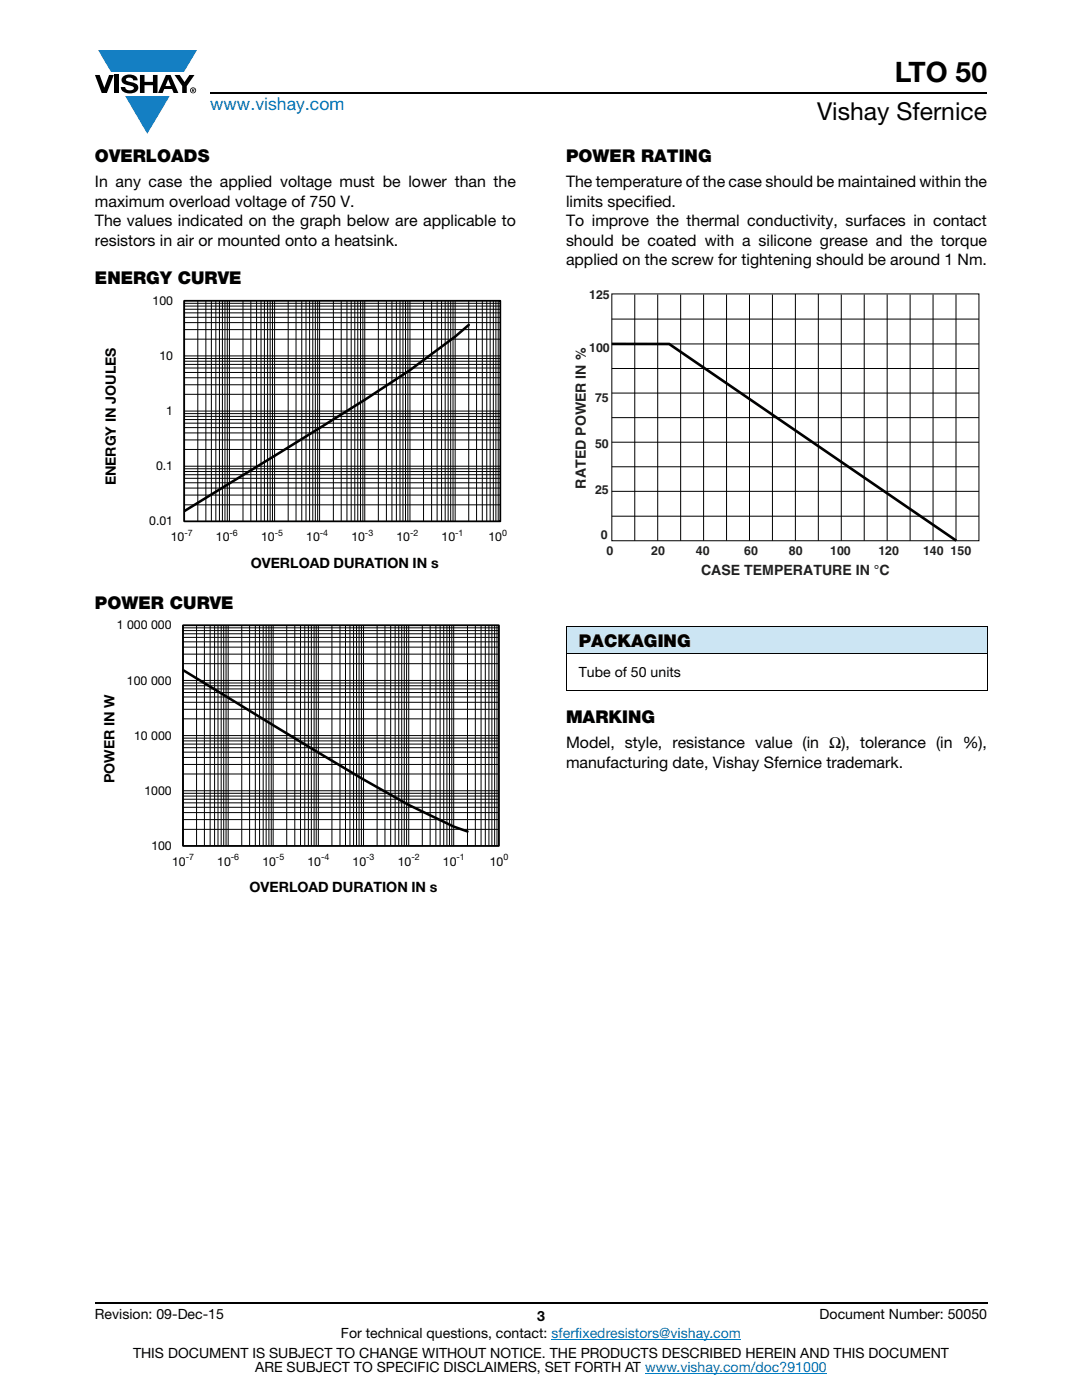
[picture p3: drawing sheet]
<svg xmlns="http://www.w3.org/2000/svg" width="216mm" height="279mm" viewBox="0 0 216 279" stroke-linecap="round" stroke-linejoin="round" font-family="sans-serif">
<defs><g id="words">
<text font-size="5.6" x="178.6" y="16.4">LTO 50</text>
<text font-size="4.9" x="163" y="24">Vishay Sfernice</text>
<text font-size="3.5" fill="#007ec4" x="42" y="21.9">www.vishay.com</text>
<g font-size="3.5">
<text x="18.9" y="32.3">OVERLOADS</text>
<text x="112.9" y="32.3">POWER RATING</text>
<text x="18.9" y="56.7">ENERGY CURVE</text>
<text x="18.9" y="121.5">POWER CURVE</text>
<text x="115.5" y="129.1">PACKAGING</text>
<text x="112.9" y="144.3">MARKING</text>
</g>
<g font-size="3.2">
<text x="18.9" y="37.4">In any case the applied voltage must be lower than the</text>
<text x="18.9" y="41.3">maximum overload voltage of 750 V.</text>
<text x="112.9" y="37.4">The temperature of the case should be maintained within the</text>
<text x="112.9" y="41.3">limits specified.</text>
<text x="18.9" y="45.2">The values indicated on the graph below are applicable to</text>
<text x="112.9" y="45.2">To improve the thermal conductivity, surfaces in contact</text>
<text x="18.9" y="49">resistors in air or mounted onto a heatsink.</text>
<text x="112.9" y="49">should be coated with a silicone grease and the torque</text>
<text x="112.9" y="52.9">applied on the screw for tightening should be around 1 Nm.</text>
<text x="112.9" y="149.4">Model, style, resistance value (in Ω), tolerance (in %),</text>
<text x="112.9" y="153.2">manufacturing date, Vishay Sfernice trademark.</text>
</g>
<g font-size="2.8">
<text x="23.1" y="96.9" transform="rotate(-90 23.1 96.9)">ENERGY IN JOULES</text>
<text x="50.1" y="113.3">OVERLOAD DURATION IN s</text>
<text x="115.5" y="135">Tube of 50 units</text>
<text x="22.8" y="156.3" transform="rotate(-90 22.8 156.3)">POWER IN W</text>
<text x="49.8" y="178.1">OVERLOAD DURATION IN s</text>
<text x="18.9" y="263.3">Revision: 09-Dec-15</text>
<text x="107.2" y="263.6">3</text>
<text x="163.6" y="263.3">Document Number: 50050</text>
<text x="68" y="267.1">For technical questions, contact: sferfixedresistors@vishay.com</text>
<text x="26.5" y="271">THIS DOCUMENT IS SUBJECT TO CHANGE WITHOUT NOTICE. THE PRODUCTS DESCRIBED HEREIN AND THIS DOCUMENT</text>
<text x="50.9" y="273.8">ARE SUBJECT TO SPECIFIC DISCLAIMERS, SET FORTH AT www.vishay.com/doc?91000</text>
</g>
<g font-size="2.8" fill="#231f20">
<text x="116.9" y="97.5" transform="rotate(-90 116.9 97.5)">RATED POWER IN %</text>
<text x="139.9" y="114.8">CASE TEMPERATURE IN °C</text>
</g>
<g font-size="2.5" fill="#231f20">
<text x="117.6" y="59.7">125</text>
<text x="117.6" y="70.2">100</text>
<text x="118.7" y="80.3">75</text>
<text x="118.7" y="89.4">50</text>
<text x="118.7" y="98.5">25</text>
<text x="119.9" y="107.6">0</text>
<text x="121" y="110.8">0</text>
<text x="130" y="110.8">20</text>
<text x="138.9" y="110.8">40</text>
<text x="148.5" y="110.8">60</text>
<text x="157.4" y="110.8">80</text>
<text x="165.7" y="110.8">100</text>
<text x="175.3" y="110.8">120</text>
<text x="184.2" y="110.8">140 150</text>
</g>
<g font-size="2.5">
<text x="30.5" y="60.8">100</text>
<text x="31.8" y="71.8">10</text>
<text x="33.2" y="82.9">1</text>
<text x="31.1" y="93.9">0.1</text>
<text x="29.8" y="104.9">0.01</text>
<text x="34.1" y="108">10</text>
<text x="43.1" y="108">10</text>
<text x="52.1" y="108">10</text>
<text x="61.1" y="108">10</text>
<text x="70.1" y="108">10</text>
<text x="79.1" y="108">10</text>
<text x="88.1" y="108">10</text>
<text x="97.5" y="108">10</text>
<text x="23.3" y="125.6">1 000 000</text>
<text x="25.3" y="136.6">100 000</text>
<text x="26.7" y="147.6">10 000</text>
<text x="28.8" y="158.6">1000</text>
<text x="30.2" y="169.6">100</text>
<text x="34.3" y="172.8">10</text>
<text x="43.3" y="172.8">10</text>
<text x="52.4" y="172.8">10</text>
<text x="61.4" y="172.8">10</text>
<text x="70.4" y="172.8">10</text>
<text x="79.4" y="172.8">10</text>
<text x="88.4" y="172.8">10</text>
<text x="97.7" y="172.8">10</text>
</g>
<g font-size="1.8">
<text x="36.8" y="106.9">-7</text>
<text x="45.8" y="106.9">-6</text>
<text x="54.8" y="106.9">-5</text>
<text x="63.8" y="106.9">-4</text>
<text x="72.8" y="106.9">-3</text>
<text x="81.8" y="106.9">-2</text>
<text x="90.8" y="106.9">-1</text>
<text x="100.2" y="106.9">0</text>
<text x="37.1" y="171.7">-7</text>
<text x="46.1" y="171.7">-6</text>
<text x="55.1" y="171.7">-5</text>
<text x="64.1" y="171.7">-4</text>
<text x="73.1" y="171.7">-3</text>
<text x="82.1" y="171.7">-2</text>
<text x="91.1" y="171.7">-1</text>
<text x="100.4" y="171.7">0</text>
</g>
</g></defs>
<g fill="#147fc3">
<path d="M19.6 10h19.7l-2.6 4.3h-1.1h-13.5z"/>
<path d="M25 19.2h8.9l-4.5 7.5z"/>
</g>
<g fill="#000">
<path d="M18.9 15h1l.9 2.5 1-2.5h.9l-1.4 3.6h-1zM22.9 15h.9v3.6h-.9zM24.6 15.3a2.1 2.1 0 0 1 2.8 .3l.1 .4h-.9a.79 .79 0 0 0-.7-.5 .79 .79 0 0 0-.8 .4l.3 .3 1 .2a1.08 1.08 0 0 1 1.2 1 1.08 1.08 0 0 1-1.1 1.2 1.73 1.73 0 0 1-2.4-1.2h.9a.96 .96 0 0 0 .8 .6 .96 .96 0 0 0 .9-.4 1.31 1.31 0 0 0-1.2-.6 1.03 1.03 0 0 1-1.1-.6 1.03 1.03 0 0 1 .2-1.1zM27.9 15h.9v1.3h1.7v-1.3h.9v3.6h-.9v-1.6h-1.7v1.6h-.9zM34.8 15h1.1l.9 1.4 1-1.4h1l-1.5 2.2v1.4h-.9v-1.4z"/>
<path d="M33.6 15.9l.5 1.3h-1.1zM33.1 15l-1.6 3.6h1l.3-.8h1.5l.3 .8h1l-1.6-3.6z"/>
<path d="M38.4 17.8h.2v.2h-.2zM38.3 17.7v.7h.1v-.3l.4 .3-.2-.3 .2-.2-.1-.2z"/>
<path d="M38.1 18a.46 .46 0 0 1 .9 0 .46 .46 0 0 1-.9 0zM37.9 18a.6 .6 0 0 0 1.2 0 .6 .6 0 0 0-1.2 0z"/>
</g>
<path d="M42 18.6h155M18.9 260h178.1" fill="none" stroke="#000" stroke-width=".36"/>
<path d="M110 267.3h37.9M128.7 274h36.3" fill="none" stroke="#007ec4" stroke-width=".2"/>
<path d="M20.7 58.8h80.5v55.1h-80.5z" fill="#fff"/>
<g fill="none" stroke="#000" stroke-width=".2">
<path d="M36.8 78.7h63M36.8 76.8h63M36.8 75.4h63M36.8 74.3h63M36.8 73.4h63M36.8 72.7h63M36.8 72.1h63M36.8 71.5h63M36.8 71h63M36.8 67.7h63M36.8 65.8h63M36.8 64.4h63"/>
<path d="M36.8 63.3h63M36.8 62.4h63M36.8 61.7h63M36.8 61.1h63M36.8 60.5h63M36.8 60h63v44.1h-63zM39.5 60v44.1M41.1 60v44.1M42.2 60v44.1M43.1 60v44.1M43.8 60v44.1M44.4 60v44.1"/>
<path d="M44.9 60v44.1M45.4 60v44.1M45.8 60v44.1M48.5 60v44.1M50.1 60v44.1M51.2 60v44.1M52.1 60v44.1M52.8 60v44.1M53.4 60v44.1M53.9 60v44.1M54.4 60v44.1M54.8 60v44.1"/>
<path d="M57.5 60v44.1M59.1 60v44.1M60.2 60v44.1M61.1 60v44.1M61.8 60v44.1M62.4 60v44.1M62.9 60v44.1M63.4 60v44.1M63.8 60v44.1M66.5 60v44.1M68.1 60v44.1M69.2 60v44.1"/>
<path d="M70.1 60v44.1M70.8 60v44.1M71.4 60v44.1M71.9 60v44.1M72.4 60v44.1M72.8 60v44.1M75.5 60v44.1M77.1 60v44.1M78.2 60v44.1M79.1 60v44.1M79.8 60v44.1M80.4 60v44.1"/>
<path d="M80.9 60v44.1M81.4 60v44.1M81.8 60v44.1M84.5 60v44.1M86.1 60v44.1M87.2 60v44.1M88.1 60v44.1M88.8 60v44.1M89.4 60v44.1M89.9 60v44.1M90.4 60v44.1M90.8 60v44.1"/>
<path d="M93.5 60v44.1M95.1 60v44.1M96.2 60v44.1M97.1 60v44.1M97.8 60v44.1M98.4 60v44.1M98.9 60v44.1M99.4 60v44.1M36.8 98.8h63M36.8 97.4h63M36.8 96.3h63M36.8 95.5h63"/>
<path d="M36.8 94.7h63M36.8 94.1h63M36.8 93.6h63M36.8 93h63M36.8 89.7h63M36.8 87.8h63M36.8 86.4h63M36.8 85.3h63M36.8 84.5h63M36.8 83.7h63M36.8 83.1h63M36.8 82.5h63"/>
<path d="M36.8 82h63M36.8 100.7h63"/>
</g>
<path d="M36.8 60h63v44.1h-63z" fill="none" stroke="#000" stroke-width=".34"/>
<path d="M93.5 64.9l-2.7 2.3-9 6.7a1405.9 1405.9 0 0 1-45 28.1" fill="none" stroke="#000" stroke-width=".51"/>
<path d="M20.5 123.6h80.9v55.1h-80.9z" fill="#fff"/>
<g fill="none" stroke="#000" stroke-width=".2">
<path d="M36.5 139.1h63.1M36.5 138.2h63.1M36.5 137.5h63.1M36.5 136.9h63.1M36.5 136.3h63.1M36.5 135.8h63.1M36.5 132.5h63.1M36.5 130.5h63.1M36.5 129.2h63.1M36.5 128.1h63.1M36.5 127.2h63.1M36.5 126.5h63.1"/>
<path d="M36.5 125.8h63.1M36.5 125.3h63.1M36.5 124.8h63.1l-.1 44h-63zM39.2 124.8v44M40.8 124.8v44M41.9 124.8v44M42.8 124.8v44M43.5 124.8v44M44.1 124.8v44M44.6 124.8v44M45.1 124.8v44M45.5 124.8v44"/>
<path d="M48.2 124.8v44M49.8 124.8v44M50.9 124.8v44M51.8 124.8v44M52.5 124.8v44M53.1 124.8v44M53.7 124.8v44M54.1 124.8v44M54.5 124.8v44M57.2 124.8v44M58.8 124.8v44M60 124.8v44"/>
<path d="M60.8 124.8v44M61.5 124.8v44M62.1 124.8v44M62.7 124.8v44M63.1 124.8v44M63.5 124.8v44M66.2 124.8v44M67.8 124.8v44M68.9 124.8v44M69.8 124.8v44M70.5 124.8v44M71.1 124.8v44"/>
<path d="M71.6 124.8v44M72.1 124.8v44M72.5 124.8v44M75.2 124.8v44M76.8 124.8v44M78 124.8v44M78.8 124.8v44M79.6 124.8v44M80.2 124.8v44M80.7 124.8v44M81.1 124.8v44M81.6 124.8v44"/>
<path d="M84.3 124.8v44M85.8 124.8v44M87 124.8v44M87.8 124.8v44M88.5 124.8v44M89.2 124.8v44M89.7 124.8v44M90.1 124.8v44M90.5 124.8v44M93.3 124.8v44M94.8 124.8v44M96 124.8v44"/>
<path d="M96.8 124.8v44M97.6 124.8v44M98.1 124.8v44M98.7 124.8v44M99.2 124.8v44M36.5 159.5h63.1M36.5 158.9h63.1M36.5 158.3h63.1M36.5 157.8h63.1M36.5 154.5h63.1M36.5 152.6h63.1M36.5 151.2h63.1"/>
<path d="M36.5 150.1h63.1M36.5 149.2h63.1M36.5 148.5h63.1M36.5 147.9h63.1M36.5 147.3h63.1M36.5 146.8h63.1M36.5 143.5h63.1M36.5 141.6h63.1M36.5 140.2h63.1M36.5 165.5h63.1M36.5 163.6h63.1M36.5 162.2h63.1"/>
<path d="M36.5 161.1h63.1M36.5 160.2h63.1"/>
</g>
<path d="M36.5 124.8h63.1v44h-63.1z" fill="none" stroke="#000" stroke-width=".34"/>
<path d="M36.5 133.7l9 5.5a956.6 956.6 0 0 0 36.1 21.4l8.9 4.4 2.8 .9" fill="none" stroke="#000" stroke-width=".51"/>
<path d="M112.9 125h84.1v5.5h-84.1z" fill="#cce5f3"/>
<path d="M112.9 125h84.1M112.9 130.5h84.1M112.9 137.7h84.1M112.9 125.1v12.5M197 125.1v12.5" fill="none" stroke="#000" stroke-width=".2"/>
<path d="M114.5 57.6h80.9v57.8h-80.9z" fill="#fff"/>
<g fill="none" stroke="#000" stroke-width=".2">
<path d="M122.1 58.7h73.2v49.2h-73.2zM126.7 58.8v49.1M131.2 58.8v49.1M135.8 58.8v49.1M140.4 58.8v49.1M145 58.8v49.1M149.6 58.8v49.1M154.1 58.8v49.1M158.7 58.7v49.2M163.3 58.7v49.2M167.9 58.8v49.1M172.4 58.8v49.1"/>
<path d="M177 58.8v49.1M181.6 58.8v49.1M186.2 58.8v49.1M190.8 58.8v49.1M122.1 78.4h73.2M122.1 73.5h73.2M122.1 68.6h73.2M122.1 63.7h73.2M122.1 88.3h73.2M122.1 83.3h73.2M122.1 93.2h73.2M122.1 98.1h73.2"/>
<path d="M122.1 103h73.2"/>
</g>
<path d="M122.1 68.6l11.4 .1 57.3 39.2" fill="none" stroke="#000" stroke-width=".53"/>
<use href="#words"/>
</svg>
